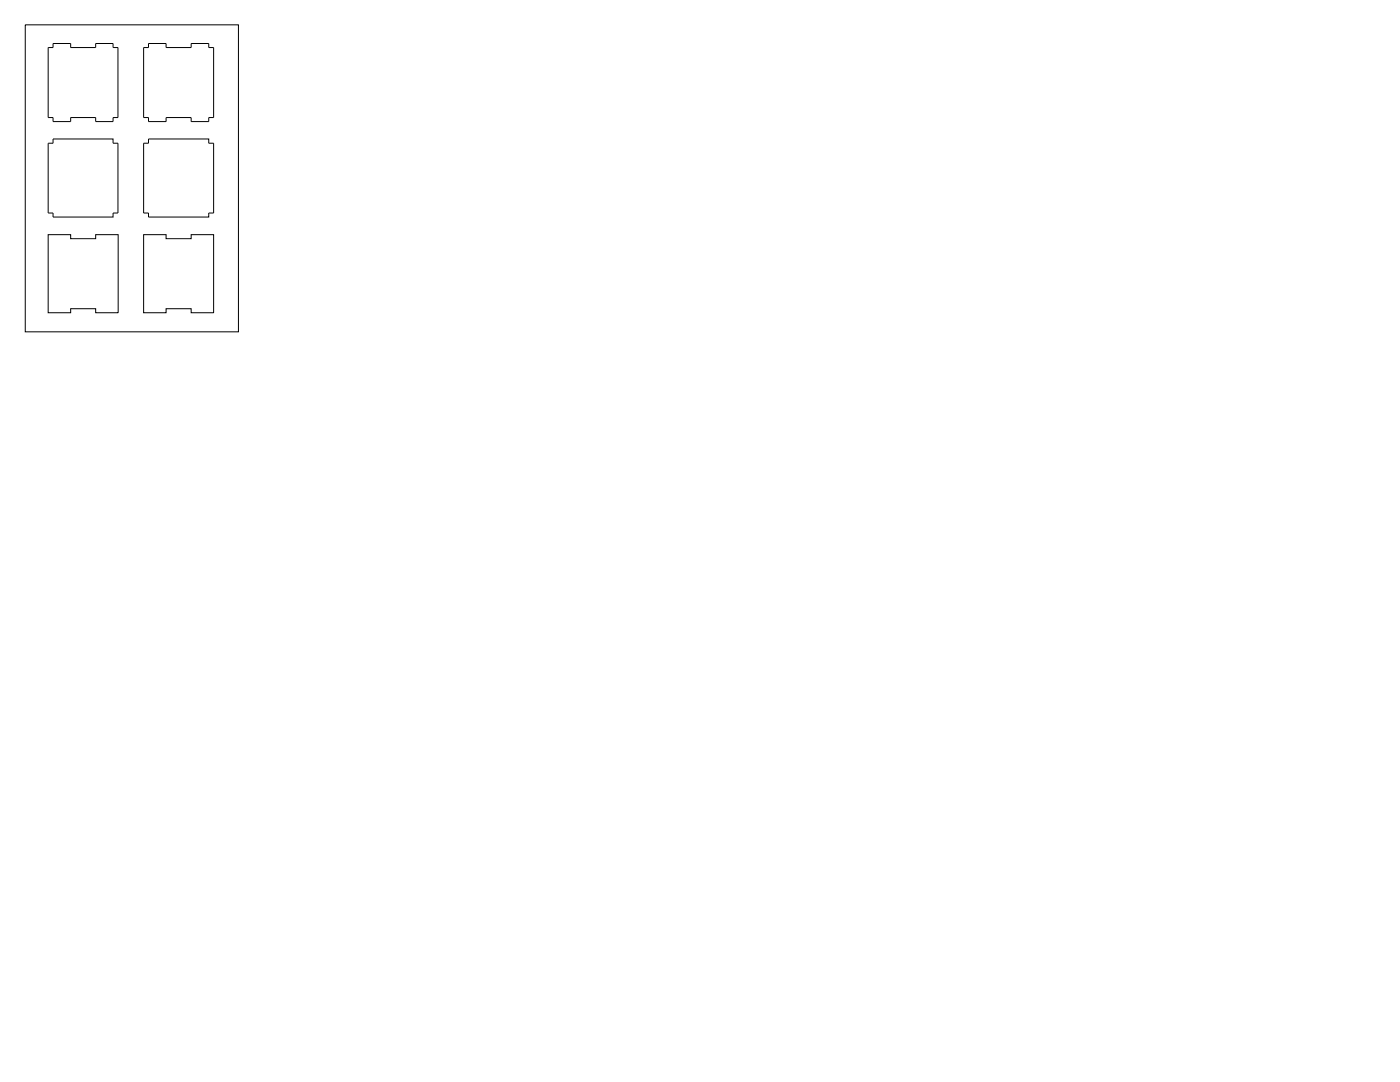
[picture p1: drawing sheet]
<svg xmlns="http://www.w3.org/2000/svg" width="279mm" height="216mm" viewBox="0 0 279 216" stroke-linecap="round" stroke-linejoin="round" font-family="sans-serif">
<path d="M5 5h42.6v61.2h-42.6zM9.6 9.5h1v-.8h3.5v.8h5v-.8h3.5v.8h.9v14h-.9v.8h-3.5v-.8h-5v.8h-3.5v-.8h-1zM28.7 9.5h.9v-.8h3.6v.8h4.9v-.8h3.6v.8h.9v14h-.9v.8h-3.6v-.8h-4.9v.8h-3.6v-.8h-.9zM9.6 28.6h1v-.9h12v.9h.9v13.9h-.9v.7a.55 .55 0 0 1-.8 .1h-11.2v-.8h-1zM28.7 28.6h.9v-.9h12.1v.9h.9v13.9h-.9v.8h-12.1v-.8h-.9zM9.6 46.8h4.5v.8h5v-.8h4.5v15.6h-4.5v-.8h-5v.8h-4.5zM28.7 46.8h4.5v.8h4.9v-.8h4.5v15.6h-4.5v-.8h-4.9v.8h-4.5z" fill="none" stroke="#000" stroke-width=".2"/>
</svg>
